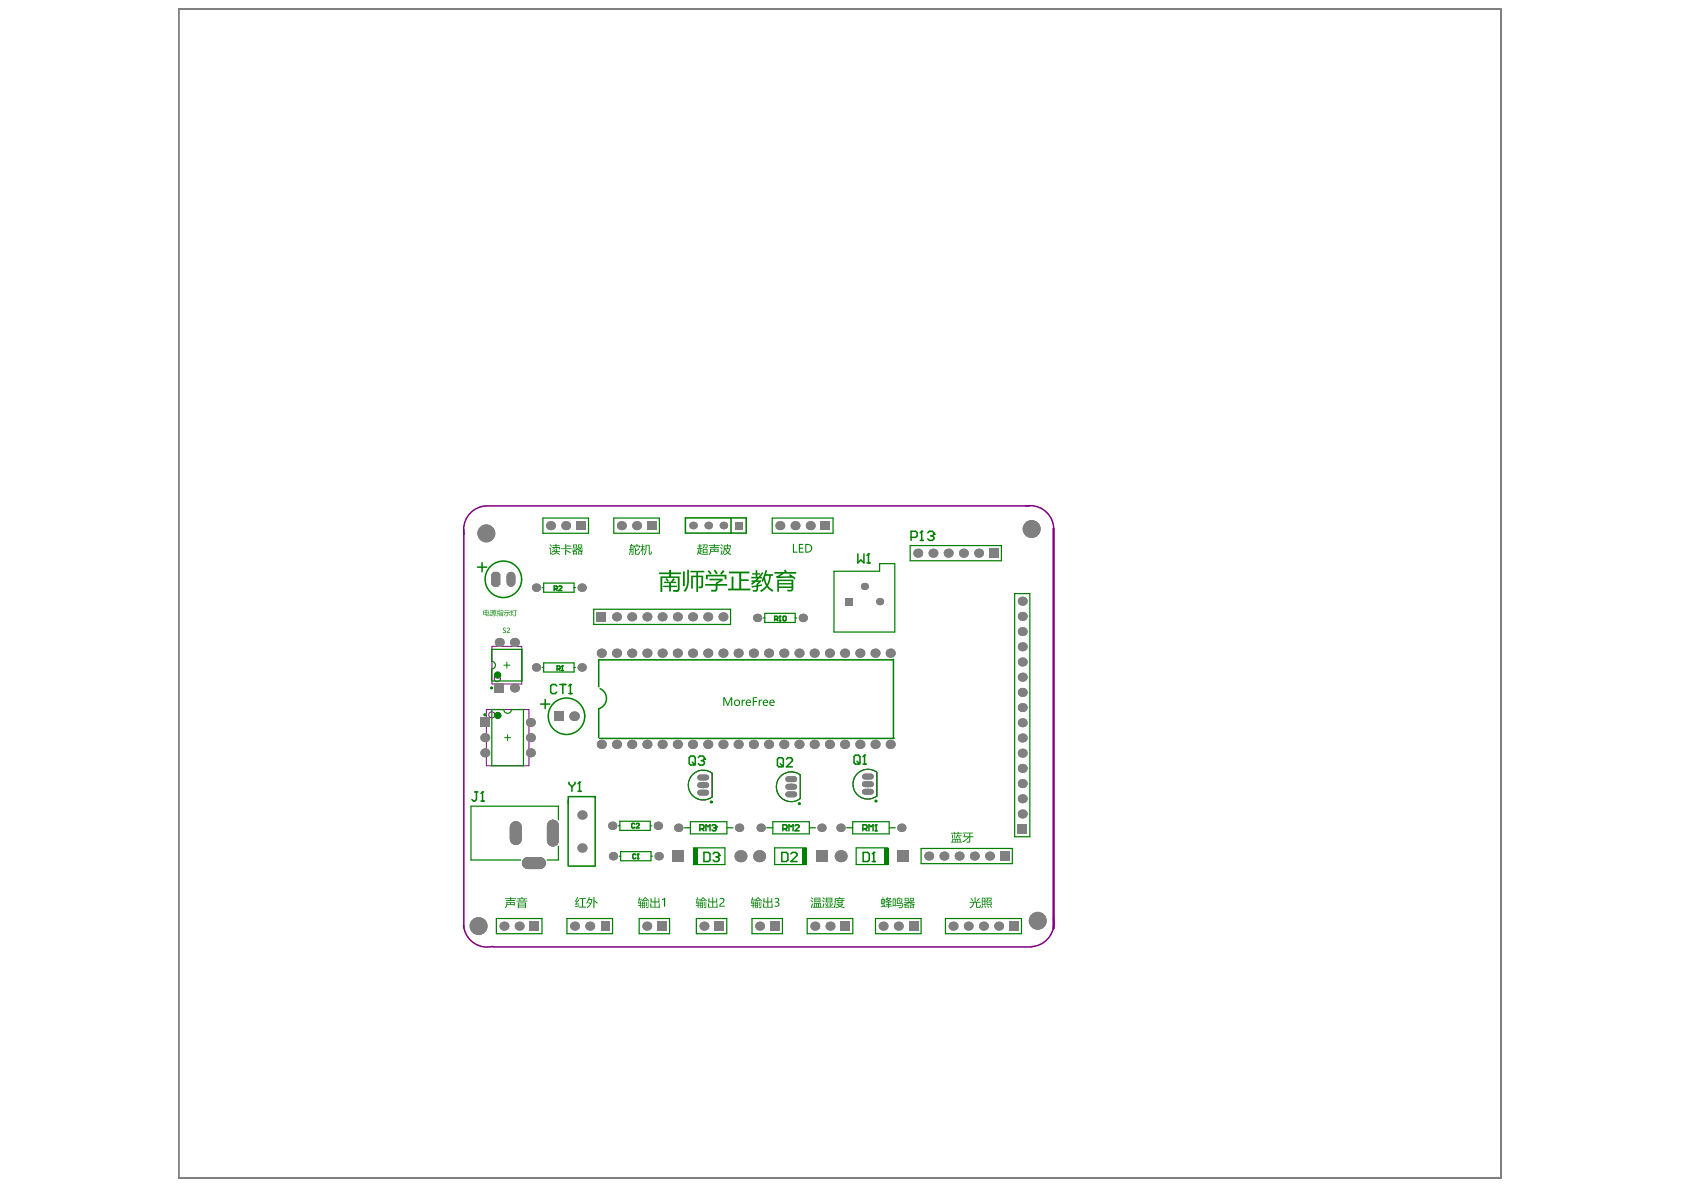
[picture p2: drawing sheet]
<svg xmlns="http://www.w3.org/2000/svg" width="297mm" height="210mm" viewBox="0 0 297 210" stroke-linecap="round" stroke-linejoin="round" font-family="sans-serif">
<path d="M31.5 1.6h233.3v206.2h-233.3z" fill="none" stroke="#808080" stroke-width=".18"/>
<path d="M88.9 117.3h1M89.4 116.8v1.1M89 130.1h1.1M89.5 129.6v1.1M123.5 138.5h1.1M124 137.9v1.1M139 138.8h1.1M139.6 138.2v1.1M152.5 138.3h1.1M153.1 137.8v1.1" fill="none" stroke="#008000" stroke-width=".18"/>
<g fill="none" stroke="#800080" stroke-width=".18">
<path d="M86.8 114h5.2v6.7h-5.2zM85.8 125.2h7.5v9.9h-7.5zM122 136.8a2.63 2.63 0 0 1 3.6-.4v4.2a2.63 2.63 0 0 1-3.5-.3 2.63 2.63 0 0 1-.1-3.5zM154.7 136.2v4.2M154.7 136.2a2.63 2.63 0 0 0-3.6 .3 2.63 2.63 0 0 0 0 3.6 2.63 2.63 0 0 0 3.6 .3M141.1 140.9l.1-4.2a2.63 2.63 0 0 0-3.6 .3 2.63 2.63 0 0 0 0 3.5 2.63 2.63 0 0 0 3.6 .4"/>
<circle cx="87.7" cy="119.7" r=".54"/>
<circle cx="86.7" cy="126.1" r=".54"/>
</g>
<path d="M91 145.9v2.1M93.1 152.2h2.1M97.5 145.6v2.7" fill="none" stroke="#008080" stroke-width="2.1"/>
<path d="M91 145.9v2.1M93.1 152.2h2.1M97.5 145.6v2.7" fill="none" stroke="#800080" stroke-width="1"/>
<path d="M81.8 93.5v70.2M180.9 89.3a4.2 4.2 0 0 1 5 3.7M181.6 89.2h-96a4.2 4.2 0 0 0-3.7 5M185.8 93.2v70.6M81.8 163.2a4.2 4.2 0 0 0 5.1 3.7M87 167h95M185.8 162a4.2 4.2 0 0 1-3.8 5" fill="none" stroke="#800080" stroke-width=".27"/>
<g fill="#808080">
<circle cx="85.8" cy="94.1" r="1.58"/>
<circle cx="182" cy="93.3" r="1.58"/>
<circle cx="183" cy="162.4" r="1.58"/>
<circle cx="84.4" cy="163.4" r="1.58"/>
<circle cx="102.6" cy="103.7" r=".74"/>
<circle cx="169.2" cy="151" r=".79"/>
<circle cx="102.6" cy="117.7" r=".74"/>
<circle cx="119.6" cy="146" r=".74"/>
<circle cx="130.4" cy="146" r=".74"/>
<circle cx="158.5" cy="163.4" r=".79"/>
<circle cx="164.6" cy="97.6" r=".79"/>
<circle cx="173.5" cy="163.4" r=".79"/>
<circle cx="94.6" cy="103.7" r=".74"/>
<circle cx="108.1" cy="151" r=".74"/>
<circle cx="122.2" cy="92.7" r=".67"/>
<circle cx="127.6" cy="92.7" r=".67"/>
<circle cx="124.9" cy="92.7" r=".67"/>
</g>
<g fill="#808080">
<path d="M129.6 92h1.4v1.4h-1.4z" fill-rule="evenodd"/>
<path d="M149.1 105.5h1.3v1.3h-1.3z" fill-rule="evenodd"/>
<path d="M105.9 162.6h1.6v1.6h-1.6z" fill-rule="evenodd"/>
<path d="M135.9 162.6h1.6v1.6h-1.6z" fill-rule="evenodd"/>
<path d="M174.5 96.8h1.6v1.6h-1.6z" fill-rule="evenodd"/>
<path d="M86.6 101.3l.4-.4h.8l.5 .4v1.8l-.5 .4h-.8l-.4-.4z" fill-rule="evenodd"/>
<path d="M101.7 91.9h1.6v1.6h-1.6z" fill-rule="evenodd"/>
</g>
<path d="M152.5 138.3h1.1M139 140.1h1.1" fill="none" stroke="#808080" stroke-width="1"/>
<g fill="#808080">
<circle cx="155.2" cy="106.1" r=".63"/>
<circle cx="152.5" cy="103.4" r=".63"/>
<circle cx="163.8" cy="151" r=".79"/>
<circle cx="171.9" cy="151" r=".79"/>
<circle cx="174.5" cy="151" r=".79"/>
<circle cx="85.5" cy="130.1" r=".79"/>
<circle cx="85.5" cy="132.8" r=".79"/>
<circle cx="88.1" cy="113.3" r=".79"/>
<circle cx="91.6" cy="163.4" r=".79"/>
<circle cx="91" cy="145.9" r=".79"/>
<circle cx="91" cy="148" r=".79"/>
</g>
<g fill="#808080">
<path d="M176.4 150.2h1.6v1.6h-1.6z" fill-rule="evenodd"/>
<path d="M87.3 120.5h1.6v1.7h-1.6z" fill-rule="evenodd"/>
<path d="M93.5 162.6h1.6v1.6h-1.6z" fill-rule="evenodd"/>
</g>
<path d="M91 145.9v2.1" fill="none" stroke="#808080" stroke-width="2.1"/>
<g fill="#808080">
<circle cx="93.6" cy="130.1" r=".79"/>
<circle cx="93.6" cy="132.8" r=".79"/>
<circle cx="90.7" cy="121.4" r=".79"/>
<circle cx="94.6" cy="117.7" r=".74"/>
<circle cx="90.7" cy="113.3" r=".79"/>
<circle cx="101.3" cy="163.4" r=".79"/>
<circle cx="104" cy="163.4" r=".79"/>
<circle cx="102.7" cy="149.6" r=".8"/>
<circle cx="114.1" cy="163.4" r=".79"/>
<circle cx="108" cy="145.7" r=".74"/>
<circle cx="114.1" cy="131.3" r=".8"/>
<circle cx="111.4" cy="131.3" r=".8"/>
<circle cx="108.7" cy="131.3" r=".8"/>
<circle cx="108.7" cy="115.2" r=".8"/>
<circle cx="111.4" cy="115.2" r=".8"/>
<circle cx="114.1" cy="115.2" r=".8"/>
<circle cx="111.4" cy="108.8" r=".79"/>
<circle cx="114.1" cy="108.8" r=".79"/>
<circle cx="108.7" cy="108.8" r=".79"/>
<circle cx="122.2" cy="131.3" r=".8"/>
<circle cx="119.5" cy="131.3" r=".8"/>
<circle cx="116.8" cy="131.3" r=".8"/>
<circle cx="116.8" cy="115.2" r=".8"/>
<circle cx="119.5" cy="115.2" r=".8"/>
<circle cx="122.2" cy="115.2" r=".8"/>
<circle cx="116.8" cy="108.8" r=".79"/>
<circle cx="119.5" cy="108.8" r=".79"/>
<circle cx="122.2" cy="108.8" r=".79"/>
<circle cx="130.6" cy="151" r="1.06"/>
<circle cx="130.2" cy="131.3" r=".8"/>
<circle cx="127.5" cy="131.3" r=".8"/>
<circle cx="127.5" cy="115.2" r=".8"/>
<circle cx="130.2" cy="115.2" r=".8"/>
<circle cx="127.5" cy="108.8" r=".79"/>
<circle cx="134" cy="163.4" r=".79"/>
<circle cx="134.2" cy="146" r=".74"/>
<circle cx="133.9" cy="151" r="1.06"/>
</g>
<g fill="#808080">
<path d="M116 162.6h1.6v1.6h-1.6z" fill-rule="evenodd"/>
<path d="M118.5 150h2.1v2.1h-2.1z" fill-rule="evenodd"/>
<path d="M126 162.6h1.7v1.6h-1.7z" fill-rule="evenodd"/>
</g>
<path d="M139 137.4h1.1M139 138.8h1.1" fill="none" stroke="#808080" stroke-width="1"/>
<g fill="#808080">
<circle cx="138.3" cy="131.3" r=".8"/>
<circle cx="135.6" cy="131.3" r=".8"/>
<circle cx="135.6" cy="115.2" r=".8"/>
<circle cx="138.3" cy="115.2" r=".8"/>
<circle cx="133.6" cy="109" r=".74"/>
<circle cx="143.7" cy="163.4" r=".79"/>
<circle cx="146.4" cy="163.4" r=".79"/>
<circle cx="148.3" cy="146" r=".74"/>
<circle cx="144.9" cy="146" r=".74"/>
<circle cx="148.3" cy="151" r="1.06"/>
<circle cx="146.3" cy="131.3" r=".8"/>
<circle cx="143.6" cy="131.3" r=".8"/>
<circle cx="143.6" cy="115.2" r=".8"/>
<circle cx="146.3" cy="115.2" r=".8"/>
<circle cx="155.8" cy="163.4" r=".79"/>
</g>
<path d="M143.9 150h2.1v2.1h-2.1z" fill-rule="evenodd" fill="#808080"/>
<path d="M152.5 137h1.1M152.5 139.7h1.1" fill="none" stroke="#808080" stroke-width="1"/>
<g fill="#808080">
<circle cx="157" cy="131.3" r=".8"/>
<circle cx="154.3" cy="131.3" r=".8"/>
<circle cx="151.7" cy="131.3" r=".8"/>
<circle cx="151.7" cy="115.2" r=".8"/>
<circle cx="154.3" cy="115.2" r=".8"/>
<circle cx="157" cy="115.2" r=".8"/>
<circle cx="161.9" cy="97.6" r=".79"/>
<circle cx="170.8" cy="163.4" r=".79"/>
<circle cx="168.1" cy="163.4" r=".79"/>
<circle cx="172.6" cy="97.6" r=".79"/>
<circle cx="169.9" cy="97.6" r=".79"/>
<circle cx="180.3" cy="138.2" r=".79"/>
<circle cx="180.3" cy="140.9" r=".79"/>
<circle cx="180.3" cy="130.2" r=".79"/>
<circle cx="180.3" cy="132.9" r=".79"/>
<circle cx="180.3" cy="122.1" r=".79"/>
<circle cx="180.3" cy="124.8" r=".79"/>
<circle cx="180.3" cy="111.4" r=".79"/>
<circle cx="180.3" cy="114.1" r=".79"/>
<circle cx="180.3" cy="116.8" r=".79"/>
<circle cx="180.3" cy="106" r=".79"/>
<circle cx="180.3" cy="108.7" r=".79"/>
<circle cx="93.6" cy="127.4" r=".79"/>
<circle cx="93.1" cy="152.2" r=".79"/>
<circle cx="95.2" cy="152.2" r=".79"/>
</g>
<g fill="#808080">
<path d="M160.3 162.6h1.6v1.6h-1.6z" fill-rule="evenodd"/>
<path d="M178 162.6h1.6v1.6h-1.6z" fill-rule="evenodd"/>
<path d="M179.5 145.4h1.6v1.7h-1.6z" fill-rule="evenodd"/>
<path d="M84.7 126.6h1.6v1.6h-1.6z" fill-rule="evenodd"/>
</g>
<path d="M93.1 152.2h2.1" fill="none" stroke="#808080" stroke-width="2.1"/>
<g fill="#808080">
<circle cx="97.1" cy="92.7" r=".79"/>
<circle cx="101.3" cy="126.3" r=".84"/>
<circle cx="102.7" cy="143.8" r=".8"/>
<circle cx="99.8" cy="92.7" r=".79"/>
<circle cx="109.6" cy="92.7" r=".79"/>
<circle cx="112.3" cy="92.7" r=".79"/>
<circle cx="137.6" cy="92.7" r=".79"/>
<circle cx="142.9" cy="92.7" r=".79"/>
<circle cx="180.3" cy="127.5" r=".79"/>
<circle cx="180.3" cy="135.5" r=".79"/>
<circle cx="180.3" cy="143.6" r=".79"/>
<circle cx="180.3" cy="119.4" r=".79"/>
<circle cx="116.2" cy="151" r=".74"/>
</g>
<path d="M144.8 91.9h1.6v1.6h-1.6z" fill-rule="evenodd" fill="#808080"/>
<path d="M123.5 139.8h1.1" fill="none" stroke="#808080" stroke-width="1"/>
<g fill="#808080">
<circle cx="166.5" cy="151" r=".79"/>
<circle cx="88.9" cy="163.4" r=".79"/>
<circle cx="124.2" cy="163.4" r=".79"/>
<circle cx="116" cy="145.7" r=".74"/>
<circle cx="97.5" cy="148.3" r=".79"/>
<circle cx="97.5" cy="145.6" r=".79"/>
</g>
<path d="M97.5 145.6v2.7" fill="none" stroke="#808080" stroke-width="2.1"/>
<path d="M123.5 137.1h1.1M123.5 138.5h1.1" fill="none" stroke="#808080" stroke-width="1"/>
<g fill="#808080">
<circle cx="124.8" cy="131.3" r=".8"/>
<circle cx="106.1" cy="131.3" r=".8"/>
<circle cx="106.1" cy="115.2" r=".8"/>
<circle cx="124.8" cy="115.2" r=".8"/>
<circle cx="124.8" cy="108.8" r=".79"/>
<circle cx="159" cy="146" r=".74"/>
<circle cx="149" cy="131.3" r=".8"/>
<circle cx="140.9" cy="131.3" r=".8"/>
<circle cx="132.9" cy="131.3" r=".8"/>
<circle cx="132.9" cy="115.2" r=".8"/>
<circle cx="140.9" cy="115.2" r=".8"/>
<circle cx="149" cy="115.2" r=".8"/>
<circle cx="141.6" cy="109" r=".74"/>
<circle cx="176.2" cy="163.4" r=".79"/>
<circle cx="167.2" cy="97.6" r=".79"/>
</g>
<g fill="#808080">
<path d="M105.3 108h1.6v1.6h-1.6z" fill-rule="evenodd"/>
<path d="M148.3 162.6h1.6v1.6h-1.6z" fill-rule="evenodd"/>
<path d="M158.3 150h2.1v2.1h-2.1z" fill-rule="evenodd"/>
</g>
<path d="M90.1 101.6v1.1" fill="none" stroke="#808080" stroke-width="1.6"/>
<g fill="#808080">
<path d="M97.7 125.5h1.7v1.7h-1.7z" fill-rule="evenodd"/>
<path d="M114.2 91.9h1.6v1.6h-1.6z" fill-rule="evenodd"/>
<path d="M129.6 92h1.4v1.4h-1.4z" fill-rule="evenodd"/>
<path d="M149.1 105.5h1.3v1.3h-1.3z" fill-rule="evenodd"/>
<path d="M105.9 162.6h1.6v1.6h-1.6z" fill-rule="evenodd"/>
<path d="M135.9 162.6h1.6v1.6h-1.6z" fill-rule="evenodd"/>
<path d="M174.5 96.8h1.6v1.6h-1.6z" fill-rule="evenodd"/>
<path d="M86.6 101.3l.4-.4h.8l.5 .4v1.8l-.5 .4h-.8l-.4-.4z" fill-rule="evenodd"/>
<path d="M101.7 91.9h1.6v1.6h-1.6z" fill-rule="evenodd"/>
</g>
<g fill="#808080">
<circle cx="140.2" cy="92.7" r=".79"/>
<circle cx="85.8" cy="94.1" r="1.58"/>
<circle cx="182" cy="93.3" r="1.58"/>
<circle cx="183" cy="162.4" r="1.58"/>
<circle cx="84.4" cy="163.4" r="1.58"/>
<circle cx="102.6" cy="103.7" r=".74"/>
<circle cx="169.2" cy="151" r=".79"/>
<circle cx="102.6" cy="117.7" r=".74"/>
<circle cx="119.6" cy="146" r=".74"/>
<circle cx="130.4" cy="146" r=".74"/>
<circle cx="158.5" cy="163.4" r=".79"/>
<circle cx="164.6" cy="97.6" r=".79"/>
<circle cx="173.5" cy="163.4" r=".79"/>
<circle cx="94.6" cy="103.7" r=".74"/>
<circle cx="108.1" cy="151" r=".74"/>
<circle cx="122.2" cy="92.7" r=".67"/>
<circle cx="127.6" cy="92.7" r=".67"/>
<circle cx="124.9" cy="92.7" r=".67"/>
</g>
<path d="M152.5 138.3h1.1M139 140.1h1.1" fill="none" stroke="#808080" stroke-width="1"/>
<g fill="#808080">
<circle cx="155.2" cy="106.1" r=".63"/>
<circle cx="152.5" cy="103.4" r=".63"/>
<circle cx="163.8" cy="151" r=".79"/>
<circle cx="171.9" cy="151" r=".79"/>
<circle cx="174.5" cy="151" r=".79"/>
<circle cx="85.5" cy="130.1" r=".79"/>
<circle cx="85.5" cy="132.8" r=".79"/>
<circle cx="88.1" cy="113.3" r=".79"/>
<circle cx="91.6" cy="163.4" r=".79"/>
<circle cx="91" cy="145.9" r=".79"/>
<circle cx="91" cy="148" r=".79"/>
</g>
<g fill="#808080">
<path d="M176.4 150.2h1.6v1.6h-1.6z" fill-rule="evenodd"/>
<path d="M87.3 120.5h1.6v1.7h-1.6z" fill-rule="evenodd"/>
<path d="M93.5 162.6h1.6v1.6h-1.6z" fill-rule="evenodd"/>
</g>
<path d="M91 145.9v2.1" fill="none" stroke="#808080" stroke-width="2.1"/>
<g fill="#808080">
<circle cx="93.6" cy="130.1" r=".79"/>
<circle cx="93.6" cy="132.8" r=".79"/>
<circle cx="90.7" cy="121.4" r=".79"/>
<circle cx="94.6" cy="117.7" r=".74"/>
<circle cx="90.7" cy="113.3" r=".79"/>
<circle cx="101.3" cy="163.4" r=".79"/>
<circle cx="104" cy="163.4" r=".79"/>
<circle cx="102.7" cy="149.6" r=".8"/>
<circle cx="114.1" cy="163.4" r=".79"/>
<circle cx="108" cy="145.7" r=".74"/>
<circle cx="114.1" cy="131.3" r=".8"/>
<circle cx="111.4" cy="131.3" r=".8"/>
<circle cx="108.7" cy="131.3" r=".8"/>
<circle cx="108.7" cy="115.2" r=".8"/>
<circle cx="111.4" cy="115.2" r=".8"/>
<circle cx="114.1" cy="115.2" r=".8"/>
<circle cx="111.4" cy="108.8" r=".79"/>
<circle cx="114.1" cy="108.8" r=".79"/>
<circle cx="108.7" cy="108.8" r=".79"/>
<circle cx="122.2" cy="131.3" r=".8"/>
<circle cx="119.5" cy="131.3" r=".8"/>
<circle cx="116.8" cy="131.3" r=".8"/>
<circle cx="116.8" cy="115.2" r=".8"/>
<circle cx="119.5" cy="115.2" r=".8"/>
<circle cx="122.2" cy="115.2" r=".8"/>
<circle cx="116.8" cy="108.8" r=".79"/>
<circle cx="119.5" cy="108.8" r=".79"/>
<circle cx="122.2" cy="108.8" r=".79"/>
<circle cx="130.6" cy="151" r="1.06"/>
<circle cx="130.2" cy="131.3" r=".8"/>
<circle cx="127.5" cy="131.3" r=".8"/>
<circle cx="127.5" cy="115.2" r=".8"/>
<circle cx="130.2" cy="115.2" r=".8"/>
<circle cx="127.5" cy="108.8" r=".79"/>
<circle cx="134" cy="163.4" r=".79"/>
<circle cx="134.2" cy="146" r=".74"/>
<circle cx="133.9" cy="151" r="1.06"/>
</g>
<g fill="#808080">
<path d="M116 162.6h1.6v1.6h-1.6z" fill-rule="evenodd"/>
<path d="M118.5 150h2.1v2.1h-2.1z" fill-rule="evenodd"/>
<path d="M126 162.6h1.7v1.6h-1.7z" fill-rule="evenodd"/>
</g>
<path d="M139 137.4h1.1M139 138.8h1.1" fill="none" stroke="#808080" stroke-width="1"/>
<g fill="#808080">
<circle cx="138.3" cy="131.3" r=".8"/>
<circle cx="135.6" cy="131.3" r=".8"/>
<circle cx="135.6" cy="115.2" r=".8"/>
<circle cx="138.3" cy="115.2" r=".8"/>
<circle cx="133.6" cy="109" r=".74"/>
<circle cx="143.7" cy="163.4" r=".79"/>
<circle cx="146.4" cy="163.4" r=".79"/>
<circle cx="148.3" cy="146" r=".74"/>
<circle cx="144.9" cy="146" r=".74"/>
<circle cx="148.3" cy="151" r="1.06"/>
<circle cx="146.3" cy="131.3" r=".8"/>
<circle cx="143.6" cy="131.3" r=".8"/>
<circle cx="143.6" cy="115.2" r=".8"/>
<circle cx="146.3" cy="115.2" r=".8"/>
<circle cx="155.8" cy="163.4" r=".79"/>
</g>
<path d="M143.9 150h2.1v2.1h-2.1z" fill-rule="evenodd" fill="#808080"/>
<path d="M152.5 137h1.1M152.5 139.7h1.1" fill="none" stroke="#808080" stroke-width="1"/>
<g fill="#808080">
<circle cx="157" cy="131.3" r=".8"/>
<circle cx="154.3" cy="131.3" r=".8"/>
<circle cx="151.7" cy="131.3" r=".8"/>
<circle cx="151.7" cy="115.2" r=".8"/>
<circle cx="154.3" cy="115.2" r=".8"/>
<circle cx="157" cy="115.2" r=".8"/>
<circle cx="161.9" cy="97.6" r=".79"/>
<circle cx="170.8" cy="163.4" r=".79"/>
<circle cx="168.1" cy="163.4" r=".79"/>
<circle cx="172.6" cy="97.6" r=".79"/>
<circle cx="169.9" cy="97.6" r=".79"/>
<circle cx="180.3" cy="138.2" r=".79"/>
<circle cx="180.3" cy="140.9" r=".79"/>
<circle cx="180.3" cy="130.2" r=".79"/>
<circle cx="180.3" cy="132.9" r=".79"/>
<circle cx="180.3" cy="122.1" r=".79"/>
<circle cx="180.3" cy="124.8" r=".79"/>
<circle cx="180.3" cy="111.4" r=".79"/>
<circle cx="180.3" cy="114.1" r=".79"/>
<circle cx="180.3" cy="116.8" r=".79"/>
<circle cx="180.3" cy="106" r=".79"/>
<circle cx="180.3" cy="108.7" r=".79"/>
<circle cx="93.6" cy="127.4" r=".79"/>
<circle cx="93.1" cy="152.2" r=".79"/>
<circle cx="95.2" cy="152.2" r=".79"/>
</g>
<g fill="#808080">
<path d="M160.3 162.6h1.6v1.6h-1.6z" fill-rule="evenodd"/>
<path d="M178 162.6h1.6v1.6h-1.6z" fill-rule="evenodd"/>
<path d="M179.5 145.4h1.6v1.7h-1.6z" fill-rule="evenodd"/>
<path d="M84.7 126.6h1.6v1.6h-1.6z" fill-rule="evenodd"/>
</g>
<path d="M93.1 152.2h2.1" fill="none" stroke="#808080" stroke-width="2.1"/>
<g fill="#808080">
<circle cx="97.1" cy="92.7" r=".79"/>
<circle cx="101.3" cy="126.3" r=".84"/>
<circle cx="102.7" cy="143.8" r=".8"/>
<circle cx="99.8" cy="92.7" r=".79"/>
<circle cx="109.6" cy="92.7" r=".79"/>
<circle cx="112.3" cy="92.7" r=".79"/>
<circle cx="137.6" cy="92.7" r=".79"/>
<circle cx="142.9" cy="92.7" r=".79"/>
<circle cx="180.3" cy="127.5" r=".79"/>
<circle cx="180.3" cy="135.5" r=".79"/>
<circle cx="180.3" cy="143.6" r=".79"/>
<circle cx="180.3" cy="119.4" r=".79"/>
<circle cx="116.2" cy="151" r=".74"/>
</g>
<path d="M144.8 91.9h1.6v1.6h-1.6z" fill-rule="evenodd" fill="#808080"/>
<path d="M123.5 139.8h1.1" fill="none" stroke="#808080" stroke-width="1"/>
<g fill="#808080">
<circle cx="166.5" cy="151" r=".79"/>
<circle cx="88.9" cy="163.4" r=".79"/>
<circle cx="124.2" cy="163.4" r=".79"/>
<circle cx="116" cy="145.7" r=".74"/>
<circle cx="97.5" cy="148.3" r=".79"/>
<circle cx="97.5" cy="145.6" r=".79"/>
</g>
<path d="M97.5 145.6v2.7" fill="none" stroke="#808080" stroke-width="2.1"/>
<path d="M123.5 137.1h1.1M123.5 138.5h1.1" fill="none" stroke="#808080" stroke-width="1"/>
<g fill="#808080">
<circle cx="124.8" cy="131.3" r=".8"/>
<circle cx="106.1" cy="131.3" r=".8"/>
<circle cx="106.1" cy="115.2" r=".8"/>
<circle cx="124.8" cy="115.2" r=".8"/>
<circle cx="124.8" cy="108.8" r=".79"/>
<circle cx="159" cy="146" r=".74"/>
<circle cx="149" cy="131.3" r=".8"/>
<circle cx="140.9" cy="131.3" r=".8"/>
<circle cx="132.9" cy="131.3" r=".8"/>
<circle cx="132.9" cy="115.2" r=".8"/>
<circle cx="140.9" cy="115.2" r=".8"/>
<circle cx="149" cy="115.2" r=".8"/>
<circle cx="141.6" cy="109" r=".74"/>
<circle cx="176.2" cy="163.4" r=".79"/>
<circle cx="167.2" cy="97.6" r=".79"/>
</g>
<g fill="#808080">
<path d="M105.3 108h1.6v1.6h-1.6z" fill-rule="evenodd"/>
<path d="M148.3 162.6h1.6v1.6h-1.6z" fill-rule="evenodd"/>
<path d="M158.3 150h2.1v2.1h-2.1z" fill-rule="evenodd"/>
</g>
<path d="M90.1 101.6v1.1" fill="none" stroke="#808080" stroke-width="1.6"/>
<g fill="#808080">
<path d="M97.7 125.5h1.7v1.7h-1.7z" fill-rule="evenodd"/>
<path d="M114.2 91.9h1.6v1.6h-1.6z" fill-rule="evenodd"/>
</g>
<circle cx="140.2" cy="92.7" r=".79" fill="#808080"/>
<path d="M85 99.2v1.6M120.9 91.4h10.7v2.6h-10.7zM128.9 91.4v2.6M84.2 100h1.6M95.4 124.2h1.6M96.2 123.4v1.6M105.6 121.1v-4.7l52-.1 .1 14h-51.9M105.6 125v5.1M105 140.5l-.1 .1M105 140.5h-4.8v12.2M105 140.5v12.3h-4.7" fill="none" stroke="#008000" stroke-width=".27"/>
<g fill="none" stroke="#008000" stroke-width=".21">
<path d="M95.8 91.4h8v2.7h-8zM108.3 91.4h8v2.7h-8zM136.2 91.4h10.7v2.7h-10.7zM160.5 96.2h16.1v2.7h-16.1zM86.7 116.7v-2.2h5.4v5.6h-5.4v-2.1M95.7 117.7h.2M95.7 103.7h.2M95.9 102.9h5.4v1.6h-5.4zM95.9 116.9h5.4v1.6h-5.4zM101.3 117.7h.2M101.3 103.7h.2M104.7 107.5h24.2v2.6h-24.2z"/>
<path d="M134.7 109h.2M134.9 108.2h5.4v1.6h-5.4zM140.3 109h.2M147.1 100.8h8.1v-1.4h2.6v12.1h-10.7zM179 104.7h2.7v42.9h-2.7zM88.9 125.2h-2.2v9.9h5.6v-9.9h-2.1M125.6 136.4v4.2M141.1 136.7v4.2M154.7 136.2v4.2M98.5 144.6v-2.4h-15.4v9.5h8.7M98.5 149.3v2.4h-2M109.1 145.7h.2"/>
<path d="M109.2 151h.3M109.3 144.9h5.4v1.6h-5.4zM109.5 150.2h5.3v1.6h-5.3zM114.7 145.7h.2M114.8 151h.3M120.7 146h1.1M121.8 144.9h6.4v2.2h-6.4zM122.3 149.6h5.6v2.9h-5.6M128.2 146h1.1M135.2 146h1.1M136.3 144.9h6.5v2.2h-6.5zM142.2 149.6h-5.6v2.9h5.6"/>
<path d="M142.8 146h1M149.3 146h1.1M150.4 144.9h6.4v2.2h-6.4zM156.6 149.6h-5.6v2.9h5.6M156.8 146h1.1M162.5 149.7h16.1v2.6h-16.1zM87.6 162h8v2.7h-8zM100 162h8v2.7h-8zM112.7 162h5.4v2.7h-5.4zM122.8 162h5.4v2.7h-5.4zM132.6 162h5.4v2.7h-5.4zM142.4 162h8v2.7h-8z"/>
<path d="M154.4 162h8.1v2.7h-8.1zM166.8 162h13.4v2.7h-13.4z"/>
</g>
<g fill="#008000">
<path d="M155.9 149.6h.8v2.9h-.8z" fill-rule="evenodd"/>
<path d="M122.2 149.6h.8v2.9h-.8z" fill-rule="evenodd"/>
<path d="M141.5 149.6h.8v2.9h-.8z" fill-rule="evenodd"/>
</g>
<g fill="#008000">
<path d="M88.8 110.8l.4-.1v.2l-.1-.1a.17 .17 0 0 0-.3 .1 .18 .18 0 0 0 .3 .2l.2 .3-.1 .1-.4 .1-.1-.1 .2 .1 .2-.1v-.1l-.4-.3z"/>
<path d="M89.4 110.8l.4-.1 .1 .1v.3l-.4 .4h.5v.1h-.6l.1-.2 .3-.4v-.2l-.4 .1z"/>
</g>
<path d="M83.8 139.7h.5M84 139.7v1.3l-.2 .3h-.3l-.3-.3M85.1 139.7h.1M85.1 139.7v1.6M85.1 139.7l-.3 .3M84.8 141.3h.6M112.2 150.8l-.2-.2-.4 .2v.5l.1 .2 .5-.2M112.4 151.5h.3M112.6 150.6h.1M112.6 150.6v.9M112.6 150.6l-.2 .2" fill="none" stroke="#008000" stroke-width=".27"/>
<g fill="#008000">
<path d="M102.2 158.4h1.1v.2h-.5v1.3h.6v.2h-1.3v-.2h.6v-1.3h-.5zM101.9 158.2l.1 .1-.4 .6h.3l.1-.3 .2 .1-.5 .7 .5-.1v.1l-.7 .2-.1-.2 .4-.4-.3 .1-.1-.2zM101.4 159.8l.8-.1a.35 .35 0 0 1-.5 .3h-.2z"/>
<path d="M103.9 158.2l.1 .1-.1 .3h.6v.2l-.3 .9-.6 .5-.1-.2 .4-.3a.25 .25 0 0 0 .1-.3 .25 .25 0 0 0-.2-.2l.1-.1a.23 .23 0 0 0 .3 .2 .23 .23 0 0 0 .1-.4v-.2h-.4l-.4 .7zM104.7 158.3h.2v.6h.1l.4 .4-.1 .1-.4-.4v1.2h-.2z"/>
</g>
<path d="M100.3 138v.2l.6 .6M100.9 138.8v.8M101.4 138v.2l-.5 .6M102 139.6h.5M102.2 138h.1M102.2 138v1.6M102.2 138l-.2 .2M112 145.4l-.2-.2-.4 .2v.5l.2 .1 .4-.1M112.2 145.4l.2-.2 .4 .2-.6 .6h.6" fill="none" stroke="#008000" stroke-width=".27"/>
<g fill="#008000">
<path d="M111.1 96.2h.2v-.2h.2l-.1 .2h.3v1.5l-.1 .2a.14 .14 0 0 1-.2 0 .14 .14 0 0 1 0-.2l.2-.1v-.6h-.4l-.1 .8v.1l-.2-.1 .2-.6v-.2h-.1v-.2h.1zM112 96.6h.2v.5l.5-.4 .1 .1-.6 .5v.4l.5-.1v-.3a.31 .31 0 0 1 .1 .3 .31 .31 0 0 1-.2 .2l-.6-.1zM111.9 96.2h.4l-.1-.2 .2-.1 .1 .3h-.1h.5v.4h-.2v-.2h-.7v.2h-.1zM111.2 96.3v.5h.4v-.5zM111.3 97.1h.1l.1 .3-.1 .1zM111.3 96.4h.2v.3l-.1 .1z"/>
<path d="M113.9 96.1h.7v1.5a.14 .14 0 0 0 .2 .1 .15 .15 0 0 0 0-.3v-.1h.2l-.1 .5h-.4l-.1-.1v-1.5h-.4l-.1 1.3a.24 .24 0 0 1-.1 .3 .24 .24 0 0 1-.2 .1l.2-.7zM113.3 96h.1v.4h.3v.1h-.3v.3l.1-.1 .3 .3-.1 .1-.3-.3v1.1h-.1v-1.1l-.3 .6v-.2l.3-.6-.3-.1v-.1h.3z"/>
</g>
<path d="M136.6 109.2h.4l.2-.4-.2-.1h-.4v.8M136.9 109.2l.3 .3M137.4 109.5h.3M137.6 108.7h.1M137.6 108.7l-.2 .1M137.6 108.7v.8M138.1 108.8l.2-.1 .4 .1v.6l-.2 .1-.4-.1zM137.4 133.7h.5l.3 .2v1.1l-.3 .3h-.5l-.3-.3v-1.1zM137.6 134.7l.6 .6M138.7 133.9l.3-.2h.5l.3 .2v.3l-1.1 1.1h1.1M137.9 150.4h.8l.3 .2v1.1l-.3 .3h-.8zM139.5 150.6l.3-.2h.5l.3 .2v.3l-1.1 1.1h1.1" fill="none" stroke="#008000" stroke-width=".27"/>
<g fill="#008000">
<path d="M143.6 159.3h1.2v.7h.2v.1h-1.6v-.1h.2zM143.6 158.3h1.1v.9h-1.1zM143.8 158.8v.2h.8v-.2zM143.8 158.5v.2h.8v-.2zM143.2 159.3l.2 .2-.2 .7-.2-.1zM144.4 159.4v.6h.3v-.6zM144.1 159.4v.6h.2v-.6zM143.7 159.4v.6h.2v-.6zM143 158.9l.1-.1 .3 .2-.1 .2zM143.1 158.3l.4 .3-.1 .1-.3-.3z"/>
<path d="M145.7 158.3h1.1v.9h-1.1zM146 159.2h.1v.8h.3v-.8h.1v.8h.5v.1h-1.5v-.1h.5zM145.8 158.8v.2h.9v-.2zM145.8 158.5v.2h.9v-.2zM145.3 159.3a.39 .39 0 0 1 0 .7l-.1 .2-.2-.1zM146.8 159.3l.1 .1-.2 .4-.1-.1zM145.5 159.4l.2-.1 .2 .4-.2 .1zM145.1 158.8l.4 .2-.2 .2-.3-.3zM145.1 158.4l.1-.1 .3 .3-.1 .1z"/>
<path d="M147.5 159.4h1.2v.1l-.4 .4 .7 .1-.1 .2-.3-.1a.77 .77 0 0 0-.9 0l-.3 .1-.1-.1 .7-.2-.5-.4zM147.5 158.8h.2v-.2h.2v.2h.5v-.2h.2v.2h.4v.1h-.4v.4h-.9v-.4h-.2zM147.2 158.5h.9l-.1-.2 .1-.1 .2 .3h.7v.1h-1.6v1l-.3 .6-.1-.1 .2-.7zM147.9 158.9v.2h.5v-.2zM147.8 159.5l.4 .3 .3-.3z"/>
</g>
<g fill="none" stroke="#008000" stroke-width=".27">
<path d="M151.3 97.7v1.6l.6-.5 .5 .5v-1.6M152.9 99.3h.6M153.2 97.7h.1M153.2 97.7v1.6M153.2 97.7l-.3 .3M160.7 94.8h.8l.3-.3v-.5l-.3-.3h-.8v1.6M162.3 95.3h.5M162.6 93.7h.1M162.6 93.7l-.3 .3M162.6 93.7v1.6M163.7 94l.2-.3h.6l.2 .3v.2M164.2 94.5h.3"/>
<path d="M164.5 94.5l.2 .3v.3l-.2 .2h-.6l-.2-.2M164.7 94.2h.1M164.7 94.2l-.2 .3M150.9 133.2h.5l.3 .3v1l-.3 .3h-.5l-.3-.3v-1zM151.2 134.3l.5 .5M152.2 134.8h.6M152.5 133.2h.1M152.5 133.2v1.6M152.5 133.2l-.3 .3M152.2 146.2h.5l.2-.2v-.3l-.2-.2h-.5v1M152.3 150.4h.8l.2 .2v1.1l-.2 .3h-.8zM152.5 146.2l.4 .3"/>
<path d="M153.3 146.5v-1l.3 .3 .4-.3v1M153.9 152h.5M154.1 150.4h.1M154.1 150.4v1.6M154.1 150.4l-.2 .2M154.3 146.5h.4M154.5 145.5h.1M154.5 145.5v1M154.5 145.5l-.2 .2"/>
</g>
<g fill="#008000">
<path d="M169.8 146.9h1.8v.1h-.5v.5h.6v.2h-.6v.8l-.1 .1a.33 .33 0 0 1-.5-.1 .29 .29 0 0 0 .5-.2l-.1-.6-.6 .6-.5 .2-.1-.1 1-.7h-.7l.1-.6h.2l-.2 .4h.9v-.5h-1.2z"/>
<path d="M171 159.1h.9v-.9h.2v.9h.9v.1h-.7v.8h.4l.1-.4 .2 .1a.28 .28 0 0 1 0 .3 .28 .28 0 0 1-.3 .1h-.5v-.9h-.4l-.2 .7-.5 .3-.1-.1 .5-.4 .1-.5h-.6zM172.7 158.4l.1 .1-.4 .5-.1-.1zM171.2 158.5l.1-.1 .4 .5-.2 .1z"/>
<path d="M173.2 158.3h.6v1.4h-.6zM174 159h.9v.7h-.9zM174 158.3h.9v.2a.33 .33 0 0 1-.1 .4 .33 .33 0 0 1-.4-.1 .24 .24 0 0 0 .3 0 .24 .24 0 0 0 .1-.3h-.5l-.1 .4-.2 .2-.1-.1 .3-.5h-.2zM174.2 159.2v.3h.6v-.3zM173.3 159v.4h.4v-.4zM173.3 158.5v.4h.4v-.4zM173.3 159.7l.1 .1-.2 .4-.1-.1zM174.6 159.8l.1-.1 .3 .4h-.2zM173.6 159.8l.2-.1 .1 .4-.1 .1zM174.1 159.8l.2-.1 .2 .4h-.2z"/>
<path d="M168 148h1.4v.5h.3v.1h-2v-.1h.3zM167.7 146.9h.6v-.2h.2v.2h.4v-.2h.2v.2h.6v.1h-.6v.1l-.6-.1-.2 .1v-.1h-.6zM168.9 147.2h.1l-.1 .2h.7v.1h-.7l-.2 .4-.1-.1zM169 148.1v.4h.3v-.4zM168.6 148.1v.4h.3v-.4zM168.1 148.1v.4h.3v-.4zM168.3 147.2h.2v.7h-.2zM167.9 147.2h.2v.7h-.2zM169.1 147.5l.3 .3-.1 .1-.3-.3z"/>
<path d="M85.2 107.7h.5v-.2h.1v.2h.4v.7h-.4v.2h.4l.1-.2v.2l-.5 .1-.1-.3-.5 .1zM85.8 108.1v.2h.3v-.2zM85.4 108.1v.2h.3v-.2zM85.8 107.8v.2h.3v-.2zM85.4 107.8v.2h.3v-.2z"/>
<path d="M86.7 107.6h.9l-.4 .2h.3v.5h-.2l-.1 .4h-.2l.2-.1v-.3h-.3v-.5l.3-.1h-.3l-.1 .8-.1 .2-.1-.1 .1-.3zM86.6 108.2l-.1 .5-.1-.1zM87 108.1v.1h.4v-.1zM87 107.9v.2h.4v-.2zM87.3 108.4l.3 .2-.1 .1zM87 108.4h.1l-.2 .3-.1-.1zM86.5 107.9l.2 .1-.1 .1-.2-.2zM86.5 107.6l.2 .1-.1 .1z"/>
<path d="M88.1 108.1h.6v.6h-.6zM87.8 107.5l.1 .3h.1l-.1 .1v.2h.1v.1h-.1v.4l-.3 .1 .2-.1v-.4l-.2 .1 .2-.1v-.3h-.2l.2-.1zM88.1 107.5l.1 .2 .5-.1v.1l-.5 .1v.1h.4l.2-.1-.1 .2h-.5zM88.2 108.2v.1h.4v-.1zM88.2 108.4v.2h.4v-.2z"/>
<path d="M88.8 108h1.2v.1h-.5v.5l-.3 .1v-.1h.2v-.5h-.6zM88.9 107.6l1 .1zM89.7 108.2h.1l.2 .3-.1 .1zM89.1 108.2h.1l-.3 .4z"/>
<path d="M90.5 107.7h.7h-.2l-.1 1h-.3l.3-.1v-.9zM90.2 107.6h.1v.7l.3 .2-.1 .1-.2-.3-.2 .4zM90 107.8h.2v.3h-.1zM90.5 107.8h.1l-.2 .3z"/>
</g>
<path d="M97.7 103.9h.4l.2-.4-.2-.1h-.4v.8M98 103.9l.3 .3M98.6 103.5l.1-.1 .4 .1-.5 .7h.5" fill="none" stroke="#008000" stroke-width=".27"/>
<g fill="#008000">
<path d="M114.8 158.5h.1v.5h.6v-.7h.1v.7h.5v-.5h.2v.7h-.7v.8h.6v-.6h.2v.8l-1.7-.1v-.7h.2v.6h.6v-.8h-.7z"/>
<path d="M116.8 158.6l.5-.3v1.6h-.2v-1.3l-.3 .2z"/>
<path d="M124.9 158.5h.2v.5h.5v-.7h.2v.7h.5v-.5h.2v.7h-.7v.8h.6v-.6h.2v.8l-1.7-.1v-.7h.2v.6h.5v-.8h-.7z"/>
<path d="M126.9 158.5l.5-.1a.56 .56 0 0 1 .4 .6 .56 .56 0 0 1-.5 .4l-.2 .4h.7v.1h-.9l.1-.4 .6-.6a.34 .34 0 0 0-.3-.4 .34 .34 0 0 0-.4 .2z"/>
<path d="M89.3 159.1h1.5v.6h-.2v-.1h-1.1l-.3 .6-.1-.1 .2-.4zM89.1 158.5h.9v-.3h.2v.3h.8v.1h-.8v.2h.7v.1h-1.6v-.1h.7v-.2h-.9zM90.1 159.2v.3h.5v-.3zM89.5 159.2v.3h.5v-.3z"/>
<path d="M91.3 159.2h1.5v1h-.2v-.1h-1.1v.1h-.2zM91.1 158.9h.6l-.1-.2 .1-.1 .1 .2v.1h.5l.2-.3 .1 .1-.1 .2h.5v.1h-1.9zM91.2 158.5h.8l-.1-.2 .2-.1 .1 .2-.1 .1h.8v.1h-1.7zM91.5 159.7v.2h1.1v-.2zM91.5 159.3v.3h1.1v-.3z"/>
<path d="M112.8 158.2l.2 .1-.1 .3h.4v.1h-.5l-.1 .5h.2v-.3h.1v.3h.2v.2h-.2v.2h.2v.1l-.2 .1v.4h-.1v-.4h-.3l-.1-.1h.4v-.3h-.3l.1-.7h-.2v-.1h.2zM113.3 159h.5l-.1 1.2h-.2l-.1-.1 .3-.1v-.3h-.3v.5h-.1zM113.1 158.9l.7-.6h.1l.6 .5-.1 .1-.2-.1v.1h-.7v-.1l-.3 .2zM114.3 159h.1v1a.22 .22 0 0 1-.2 .2 .22 .22 0 0 1-.3-.2l.4-.1zM113.7 158.6l-.2 .1h.6l-.3-.3zM113.9 159.1h.2v.7h-.2zM113.4 159.4v.2h.3v-.2zM113.4 159.1v.2h.3v-.2z"/>
<path d="M123 158.2l.1 .1v.3h.3v.1h-.4l-.1 .5h.2v-.3h.1v.3h.2v.2h-.2v.2h.2v.1l-.2 .1v.4h-.1v-.4h-.4v-.1h.4v-.3h-.4l.2-.7h-.2v-.1h.2zM123.4 159h.6l-.1 1.2h-.2l-.1-.1 .2-.1v-.3h-.2v.5h-.2zM123.3 158.9l.7-.6h.1l.6 .5-.1 .1-.2-.1v.1h-.7v-.1l-.3 .2zM124.5 159h.1v1a.22 .22 0 0 1-.2 .2 .22 .22 0 0 1-.3-.2l.4-.1zM123.9 158.5l-.2 .2h.6l-.3-.3zM124.1 159.1h.2v.7h-.2zM123.6 159.4v.2h.2v-.2zM123.6 159.1v.2h.2v-.2z"/>
</g>
<g fill="none" stroke="#008000" stroke-width=".27">
<path d="M98.3 118h.4l.1-.4-.1-.1h-.4v.8M98.5 118l.3 .3M99.1 118.3h.2M99.2 117.5h.1M99.2 117.5l-.1 .1M99.2 117.5v.8M98.2 121l-.3-.3h-.5l-.3 .3v1.1l.3 .2h.5l.3-.2M98.7 120.7h1.1M99.3 120.7v1.6M100.3 122.3h.6M100.6 120.7h.1M100.6 120.7v1.6"/>
<path d="M100.6 120.7l-.3 .3M121.6 133.6l.2-.2h.6l.2 .2v1.1l-.2 .2h-.6l-.2-.2zM122.1 134.4l.5 .5M123.2 133.6l.2-.2h.6l.2 .2v.3M123.7 134.2h.3M124 134.2l.2 .2v.3l-.2 .2h-.6l-.2-.2M124.2 133.9h.1M124.2 133.9l-.2 .3M123.4 146.2h.6l.2-.2v-.3l-.2-.2h-.6v1M123.8 146.2l.4 .3M124.2 150.4h.8l.2 .2v1.1l-.2 .3h-.8zM124.5 146.5v-1l.4 .3 .3-.3v1"/>
<path d="M125.6 145.7l.2-.2h.3l.2 .3M125.8 150.6l.2-.2h.6l.3 .2v.3M125.9 146h.2M126.1 146l.2 .2-.2 .3h-.3l-.2-.1M126.3 145.8h.1M126.3 145.8l-.2 .2M126.3 151.2h.3M126.6 151.2l.3 .2v.3l-.3 .3h-.6l-.2-.3M126.9 150.9h.1M126.9 150.9l-.3 .3"/>
</g>
<g fill="#008000">
<path d="M134.7 158.5h.1v.5h.6v-.7h.1v.7h.6v-.5h.1v.7h-.7v.8h.6v-.6h.2v.8l-1.7-.1v-.7h.2v.6h.6v-.8h-.7z"/>
<path d="M136.7 158.5v-.1a.41 .41 0 0 1 .7 .1 .41 .41 0 0 1-.2 .6 .48 .48 0 0 1 .1 .7 .48 .48 0 0 1-.7 .1v-.2l.4 .1a.31 .31 0 0 0 .3-.4 .31 .31 0 0 0-.4-.2h-.2v-.2h.2a.29 .29 0 0 0 .3-.4 .29 .29 0 0 0-.5 0z"/>
<path d="M97.5 96.2h.5v-.3h.1v.3h.6v.1h-.6v.2h.7l-.1 .4h-.1v-.2h-1.2v-.2h.6v-.2h-.5zM97.4 97.2h.7v-.5h.2v.5h.5v.2h-.6l.6 .4-.1 .1-.2-.1a.73 .73 0 0 0-1 .1l-.1-.1 .7-.4h-.7zM96.8 96.6h.4v1l.3-.2v.2l-.4 .2-.1-.1 .1-.9h-.3zM96.9 96.1l.2-.1 .3 .3-.2 .1zM97.5 96.9l.4 .2-.1 .1-.3-.2zM97.7 96.7l.3 .1v.2l-.4-.2z"/>
<path d="M98.9 96.7h.8v-.8h.2v.3h.8v.2h-.8v.3h.9v.1h-1.9zM99.7 96.9h.2v.2v-.1l.8 .4-.1 .2-.7-.4v.7h-.2z"/>
<path d="M101 96.8h.8v-.2h.2l-.1 .2h.4l-.1-.1 .1-.1 .1 .2h.4v.1h-.7l.8 .2-.2 .2v.6l-.2-.1-.5 .1v-.6h.6l-.4-.2a.34 .34 0 0 0-.3-.2 .34 .34 0 0 0-.3 .2l-.5 .2h.7v.6l-.2-.1-.5 .1v-.6l-.2-.2 .8-.2h-.7zM102 96h.7v.6h-.7zM101.1 96h.7v.6h-.7zM102.1 96.2v.2h.4v-.2zM101.2 96.2v.2h.4v-.2zM102.1 97.4v.2h.4v-.2zM101.2 97.4v.2h.4v-.2z"/>
<path d="M132.7 158.2l.2 .1-.1 .3h.4v.1h-.4l-.2 .5h.2v-.3h.1v.3h.2v.2h-.2v.2h.2v.1l-.2 .1v.4h-.1v-.4h-.3l-.1-.1h.4v-.3h-.3l.1-.7h-.2v-.1h.2zM133.2 159h.5l-.1 1.2h-.2l-.1-.1 .3-.1v-.3h-.3v.5h-.1zM133 158.9l.7-.6h.2l.5 .5-.1 .1-.2-.1v.1h-.7v-.1l-.3 .2zM134.2 159h.1v1a.22 .22 0 0 1-.2 .2 .22 .22 0 0 1-.2-.2l.3-.1zM133.6 158.6l-.2 .1h.6l-.3-.3zM133.9 159.1h.1v.7h-.1zM133.3 159.4v.2h.3v-.2zM133.3 159.1v.2h.3v-.2z"/>
<path d="M155.7 158.3h.1v.3h.3v.8h-.3v.4h.2l-.1-.2 .1-.1 .2 .5-.2 .1v-.2l-.6 .1-.1-.1 .4-.1v-.4l-.3 .1v-.9h.3zM156.5 158.2l.1 .1v.1h.6l-.3 .5 .4 .1-.1 .1a.81 .81 0 0 0-1 0l-.1-.1 .5-.1-.2-.3-.1 .3-.2-.1zM156.2 159.2h.5v-.2h.1v.2h.4v.1h-.4v.2h.4v.1h-.4v.2h.5v.1h-.5v.3h-.1v-.3h-.5v-.1h.5v-.2h-.4v-.1h.4v-.2h-.5zM156.5 158.5v.1a.24 .24 0 0 0 .3 .2 .24 .24 0 0 0 .2-.3zM155.8 158.7v.6h.2v-.6zM155.6 158.7v.6h.1v-.6z"/>
<path d="M158.2 158.5h.3v-.2h.2l-.1 .2h.5v.2a.35 .35 0 0 1 0 .4 .35 .35 0 0 1-.5 0v-.1a.29 .29 0 0 0 .4 0 .29 .29 0 0 0 0-.4h-.7v.7h1v.3a.45 .45 0 0 1-.4 .6h-.4l.1-.2a.41 .41 0 0 0 .5-.1 .41 .41 0 0 0 0-.5h-.9zM157.5 158.5h.5v1.4l-.4-.1v.1h-.1zM157.6 158.6v1h.2v-1zM158.1 159.7h.9v.1h-.9zM158.5 158.8l.1-.1 .2 .2-.1 .1z"/>
<path d="M159.5 159.1h.8v-.2h.2l-.1 .2h.4l-.1-.1 .1-.1 .1 .2h.4v.1h-.7l.8 .2-.2 .2v.6l-.1-.1-.6 .1v-.6h.6l-.4-.1a.34 .34 0 0 0-.3-.2 .34 .34 0 0 0-.3 .1l-.5 .2h.7v.6l-.2-.1-.5 .1v-.6l-.2-.1 .8-.3h-.7zM160.5 158.4h.7v.6h-.7zM159.6 158.4h.7v.6h-.7zM160.6 158.5v.3h.5v-.3zM159.7 158.5v.3h.4v-.3zM160.6 159.7v.3h.5v-.3zM159.7 159.7v.3h.4v-.3z"/>
</g>
<path d="M138.1 146.2h.5l.2-.2v-.3l-.2-.2h-.5v1M138.4 146.2l.4 .3M139.2 146.5v-1l.3 .3 .4-.3v1M140.2 145.7l.2-.2h.4l.2 .2v.1l-.8 .7h.8" fill="none" stroke="#008000" stroke-width=".27"/>
<g fill="#008000">
<path d="M139.9 95.9h.1v1.4h.7v.2h-.8z"/>
<path d="M140.9 95.9h.8v.2h-.6v.5h.6v.2h-.6v.5h.6v.2h-.8z"/>
<path d="M127.6 123h.2l.6 1.2 .5-1.2h.3v1.5h-.2v-1.3l-.6 1.3h-.1l-.5-1.3v1.3h-.2z"/>
<path d="M130.8 123.4h.2v.2l.2-.2h.2v.2h-.2l-.2 .2v.7h-.2z"/>
<path d="M132.8 123h.8v.1h-.6v.6h.5v.1h-.5v.7h-.2z"/>
<path d="M133.8 123.4h.2v.2l.2-.2h.2v.2h-.2l-.2 .2v.7h-.2z"/>
<path d="M128.6 100.8h3.6v.3h-1.5v1.1h1.4v.3h-1.4v1.3h1.7v.3h-4v-.3h.7v-2.1h.3v2.1h1v-2.7h-1.8z"/>
<path d="M142 95.9l.8 .1 .4 .3v.7l-.3 .4-.9 .1zM142.2 96.1v1.2h.5l.3-.2 .1-.6-.3-.3z"/>
<path d="M129.5 123.9a.57 .57 0 0 1 1.1 0 .57 .57 0 0 1-1.1 0zM129.7 123.7a.4 .4 0 0 0 .1 .6 .4 .4 0 0 0 .5-.1 .4 .4 0 0 0 0-.5l-.2-.2z"/>
<path d="M131.7 123.5l.2-.1h.3l.3 .4v.2h-.8a.39 .39 0 0 0 .3 .4 .39 .39 0 0 0 .4-.1l-.1 .2h-.5l-.3-.4zM131.8 123.7l-.1 .2h.6a.27 .27 0 0 0-.2-.3 .27 .27 0 0 0-.3 .1z"/>
<path d="M134.7 123.6l.4-.2 .3 .1 .1 .3v.2h-.8a.39 .39 0 0 0 .3 .4 .39 .39 0 0 0 .4-.1l-.1 .2h-.5l-.3-.5zM134.8 123.7l-.1 .2h.6a.27 .27 0 0 0-.2-.3 .27 .27 0 0 0-.3 .1z"/>
<path d="M135.8 123.6l.5-.2 .2 .1 .1 .3v.2h-.7a.39 .39 0 0 0 .2 .4 .39 .39 0 0 0 .5-.1l-.1 .2h-.6l-.2-.4zM136 123.6l-.1 .3h.6a.29 .29 0 0 0-.2-.3 .29 .29 0 0 0-.3 0z"/>
<path d="M123 96.2h.4v-.3h.1v.3h.3v.2h-.3v.3h.3v.1h-.2v.3h.3v.2h-.3v.3l1.3 .1v.1h-1.2l-.5-.3-.2 .4v-.2l.1-.8h.2v.4l.1 .2v-.7h-.4v-.1h.4v-.3h-.4zM124 96.8h.8v.8l-.1-.1-.7 .1zM123.9 96l.9 .1a.39 .39 0 0 1 0 .5 .39 .39 0 0 1-.5 .1v-.1a.27 .27 0 0 0 .3-.1 .27 .27 0 0 0 .1-.3h-.4l-.2 .4-.1 .2-.2-.1 .2-.2 .1-.3h-.2zM124.1 97v.3h.6v-.3z"/>
<path d="M125.3 96.8h1.4v.6h-.1v-.1h-1.2v.2a.24 .24 0 0 1-.1 .3 .24 .24 0 0 1-.3 0l.2-.5zM125 96.2h.9v-.3h.2v.3h.9v.1h-.9v.2h.7v.1h-1.6v-.1h.7v-.2h-.9zM126.1 96.9v.3h.5v-.3zM125.4 96.9v.3h.5v-.3z"/>
<path d="M127.7 96.2h.5v-.3h.2v.3h.5v.4h-.1v-.2h-.4v.3h.4l-.1 .5a.26 .26 0 0 0-.2 .3 .26 .26 0 0 0 .3 .2l.2 .1h-.2a.63 .63 0 0 0-1 .1l-.1-.1 .5-.3-.4-.6-.2 .8-.1 .2-.1-.1 .3-.7zM128.1 96.9l.1 .2a.19 .19 0 0 0 .2 .3 .19 .19 0 0 0 .1-.3l.2-.2zM127.8 96.4v.3h.4v-.3zM127.3 97.1h.1l-.1 .8-.2-.1zM127.1 96.1l.1-.1 .3 .3-.1 .1zM127 96.6l.1-.1 .4 .2-.2 .2z"/>
<path d="M116.3 101h1.7v-.5h.4v.5h1.7v.3h-1.7v.4h1.5v2.2a.55 .55 0 0 1-.9 .5h-.2v-.3a.59 .59 0 0 0 .8-.3v-1.9h-2.8v2.5h-.3v-2.7h1.5v-.4h-1.7zM117.1 102.6h1.2l.4-.6 .3 .2-.3 .4h.6v.3h-1v.4h1.1v.3h-1.1v.7h-.3v-.7h-1v-.3h1v-.4h-.9zM117.4 102.1l.2-.1 .4 .4-.3 .2z"/>
<path d="M121.8 100.7h2.4v.3h-1.1v.5h.9v1.8a.47 .47 0 0 1-.3 .5 .47 .47 0 0 1-.5-.2v-.2l.4 .1 .1-.2v-1.5h-.6v2.6h-.3v-2.6h-.6v2h-.3v-2.3h.9v-.5h-1zM121.2 100.5h.3v2a3.3 3.3 0 0 1-.7 1.9 .22 .22 0 0 1-.2-.2 .22 .22 0 0 1 .2-.2l.3-.6 .1-.8zM120.5 100.8h.3v2.6h-.3z"/>
<path d="M125.1 102.1h2.4v.3l-.9 .6h1.7v.3h-1.7v.6a.57 .57 0 0 1-.9 .5h-.2l-.1-.4a.64 .64 0 0 0 .8-.2v-.5h-1.8v-.3h1.8v-.2l.8-.4h-1.9zM124.5 101.4h3.6v.8h-.3v-.5h-3v.5h-.3zM127.5 100.5l.3 .3-.5 .6-.3-.2zM125.9 100.6l.3-.1 .4 .6-.3 .2zM124.8 100.7l.3-.1 .4 .5-.2 .2z"/>
<path d="M135 100.5l.3 .1-.2 .7h1.3v.3h-.4l-.2 1.1a.69 .69 0 0 0-.2 .7 .69 .69 0 0 0 .5 .5l.3 .2-.2 .3-.9-.8-.8 .7a.23 .23 0 0 1-.3 .1 .23 .23 0 0 1-.1-.2l1-.9-.4-1-.2 .3a.18 .18 0 0 1-.2-.1 .18 .18 0 0 1 .1-.2zM132.7 101.1h.6v-.5h.3v.5h.5v.3h-.5v.4h.2l.6-.9 .3 .2-.6 .7h.3v.2h-.5l-.3 .4h.6v.2l-.5 .6 .7-.1v.2l-.7 .2v.4a.54 .54 0 0 1-.3 .5 .54 .54 0 0 1-.6-.2v-.1a.45 .45 0 0 0 .6-.2v-.4l-.8 .2v-.3l.8-.1v-.3l.4-.4h-.5l-.7 .6-.1-.2 .4-.4h-.3v-.2h.6l.3-.4h-1v-.2h.8v-.4h-.6zM135 101.6v.4l.3 1 .3-.7 .1-.7z"/>
<path d="M137.1 102.2h2.8v1.7a.64 .64 0 0 1-1 .3v-.2h.6l.1-.3h-2.2v.7h-.3zM136.6 100.9h1.8l-.1-.3 .2-.1 .3 .4h1.7v.3h-2.3l-.7 .5 1.9-.1-.2-.1 .2-.3 .9 .8-.2 .2a1.05 1.05 0 0 0-1.2-.3l-1.9 .1-.1-.4 .9-.4h-1.2zM137.4 103.1v.3h2.2v-.3zM137.4 102.5v.4h2.2v-.4z"/>
</g>
<g fill="none" stroke="#008000" stroke-width=".27">
<path d="M105.9 121.5a1.88 1.88 0 0 1 1.1 1.8 1.88 1.88 0 0 1-1.4 1.7"/>
<circle cx="88.8" cy="102.2" r="3.2"/>
<circle cx="85.5" cy="126.1" r=".13"/>
<circle cx="86.7" cy="121.4" r=".13"/>
<circle cx="99.9" cy="126.3" r="3.2"/>
<circle cx="125.5" cy="141.5" r=".13"/>
<circle cx="141" cy="141.8" r=".13"/>
<circle cx="154.5" cy="141.3" r=".13"/>
</g>
<g fill="none" stroke="#008000" stroke-width=".64">
<circle cx="87.8" cy="119.1" r=".32"/>
<circle cx="87.8" cy="126.2" r=".32"/>
</g>
<path d="M86.7 116.7a.67 .67 0 0 1 .7 .6 .67 .67 0 0 1-.7 .7M88.9 125.2a.67 .67 0 0 0 .6 .6 .67 .67 0 0 0 .7-.6M125.6 136.4a2.63 2.63 0 0 0-3.5 .3 2.63 2.63 0 0 0 0 3.6 2.63 2.63 0 0 0 3.5 .3M141.2 136.7a2.63 2.63 0 0 0-3.6 .3 2.63 2.63 0 0 0 0 3.5 2.63 2.63 0 0 0 3.6 .4M154.7 136.2a2.63 2.63 0 0 0-3.6 .3 2.63 2.63 0 0 0 0 3.6 2.63 2.63 0 0 0 3.6 .3" fill="none" stroke="#008000" stroke-width=".21"/>
</svg>
